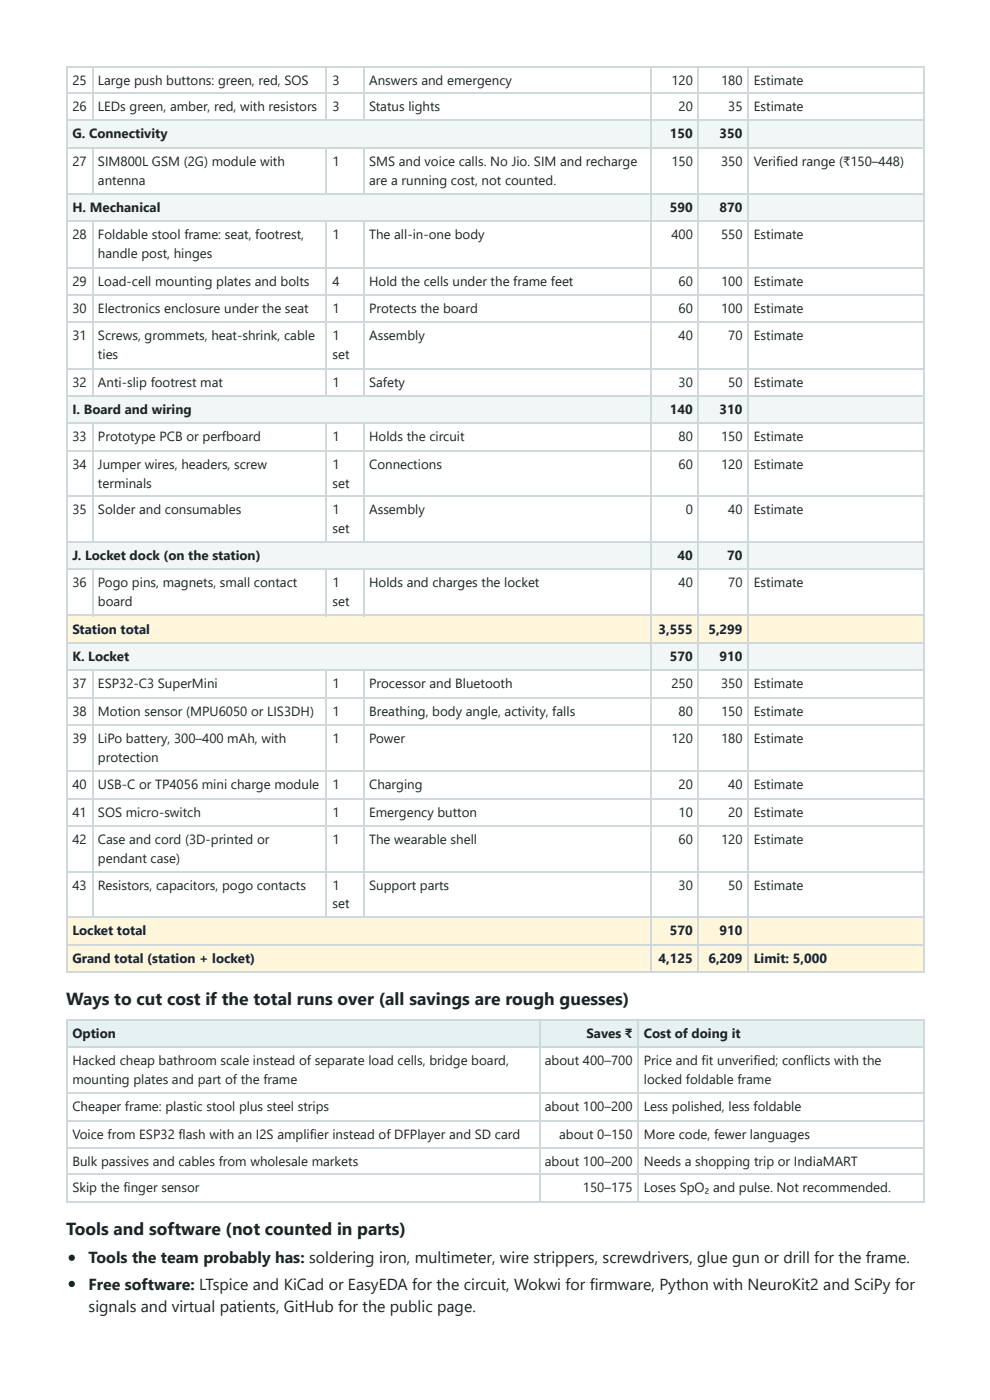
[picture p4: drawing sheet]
<svg xmlns="http://www.w3.org/2000/svg" width="210mm" height="297mm" viewBox="0 0 210 297" stroke-linecap="round" stroke-linejoin="round" font-family="sans-serif">
<defs><g id="words">
<g font-size="3.7" fill="#1b2427">
<text x="14" y="213.3">Ways to cut cost if the total runs over (all savings are rough guesses)</text>
<text x="14" y="261.9">Tools and software (not counted in parts)</text>
</g>
<g font-size="3.4" fill="#1b2427">
<text x="18.8" y="268">Tools the team probably has: soldering iron, multimeter, wire strippers, screwdrivers, glue gun or drill for the frame.</text>
<text x="18.8" y="273.6">Free software: LTspice and KiCad or EasyEDA for the circuit, Wokwi for firmware, Python with NeuroKit2 and SciPy for</text>
<text x="18.8" y="278.3">signals and virtual patients, GitHub for the public page.</text>
</g>
<g font-size="2.8" fill="#1b2427">
<text x="15.3" y="18">25</text>
<text x="20.8" y="18">Large push buttons: green, red, SOS</text>
<text x="70.5" y="18">3</text>
<text x="78.3" y="18">Answers and emergency</text>
<text x="142.3" y="18">120</text>
<text x="152.9" y="18">180</text>
<text x="159.8" y="18">Estimate</text>
<text x="15.3" y="23.5">26</text>
<text x="20.8" y="23.5">LEDs green, amber, red, with resistors</text>
<text x="70.5" y="23.5">3</text>
<text x="78.3" y="23.5">Status lights</text>
<text x="143.9" y="23.5">20</text>
<text x="154.4" y="23.5">35</text>
<text x="159.8" y="23.5">Estimate</text>
<text x="15.3" y="29.4">G. Connectivity</text>
<text x="142" y="29.4">150</text>
<text x="152.6" y="29.4">350</text>
<text x="15.3" y="35.2">27</text>
<text x="20.8" y="35.2">SIM800L GSM (2G) module with</text>
<text x="70.5" y="35.2">1</text>
<text x="78.3" y="35.2">SMS and voice calls. No Jio. SIM and recharge</text>
<text x="142.3" y="35.2">150</text>
<text x="152.9" y="35.2">350</text>
<text x="159.8" y="35.2">Verified range (₹150–448)</text>
<text x="20.8" y="39.2">antenna</text>
<text x="78.3" y="39.2">are a running cost, not counted.</text>
<text x="15.3" y="45">H. Mechanical</text>
<text x="142" y="45">590</text>
<text x="152.6" y="45">870</text>
<text x="15.3" y="50.8">28</text>
<text x="20.8" y="50.8">Foldable stool frame: seat, footrest,</text>
<text x="70.5" y="50.8">1</text>
<text x="78.3" y="50.8">The all-in-one body</text>
<text x="142.3" y="50.8">400</text>
<text x="152.9" y="50.8">550</text>
<text x="159.8" y="50.8">Estimate</text>
<text x="20.8" y="54.8">handle post, hinges</text>
<text x="15.3" y="60.6">29</text>
<text x="20.8" y="60.6">Load-cell mounting plates and bolts</text>
<text x="70.5" y="60.6">4</text>
<text x="78.3" y="60.6">Hold the cells under the frame feet</text>
<text x="143.9" y="60.6">60</text>
<text x="152.9" y="60.6">100</text>
<text x="159.8" y="60.6">Estimate</text>
<text x="15.3" y="66.4">30</text>
<text x="20.8" y="66.4">Electronics enclosure under the seat</text>
<text x="70.5" y="66.4">1</text>
<text x="78.3" y="66.4">Protects the board</text>
<text x="143.9" y="66.4">60</text>
<text x="152.9" y="66.4">100</text>
<text x="159.8" y="66.4">Estimate</text>
<text x="15.3" y="72.2">31</text>
<text x="20.8" y="72.2">Screws, grommets, heat-shrink, cable</text>
<text x="20.8" y="76.2">ties</text>
<text x="70.5" y="72.2">1</text>
<text x="70.5" y="76.2">set</text>
<text x="78.3" y="72.2">Assembly</text>
<text x="143.9" y="72.2">40</text>
<text x="154.4" y="72.2">70</text>
<text x="159.8" y="72.2">Estimate</text>
<text x="15.3" y="82">32</text>
<text x="20.8" y="82">Anti-slip footrest mat</text>
<text x="70.5" y="82">1</text>
<text x="78.3" y="82">Safety</text>
<text x="143.9" y="82">30</text>
<text x="154.4" y="82">50</text>
<text x="159.8" y="82">Estimate</text>
<text x="15.3" y="87.8">I. Board and wiring</text>
<text x="142" y="87.8">140</text>
<text x="152.6" y="87.8">310</text>
<text x="15.3" y="93.7">33</text>
<text x="20.8" y="93.7">Prototype PCB or perfboard</text>
<text x="70.5" y="93.7">1</text>
<text x="78.3" y="93.7">Holds the circuit</text>
<text x="143.9" y="93.7">80</text>
<text x="152.9" y="93.7">150</text>
<text x="159.8" y="93.7">Estimate</text>
<text x="15.3" y="99.5">34</text>
<text x="20.8" y="99.5">Jumper wires, headers, screw</text>
<text x="70.5" y="99.5">1</text>
<text x="78.3" y="99.5">Connections</text>
<text x="143.9" y="99.5">60</text>
<text x="152.9" y="99.5">120</text>
<text x="159.8" y="99.5">Estimate</text>
<text x="20.8" y="103.5">terminals</text>
<text x="70.5" y="103.5">set</text>
<text x="15.3" y="109">35</text>
<text x="20.8" y="109">Solder and consumables</text>
<text x="70.5" y="109">1</text>
<text x="70.5" y="113">set</text>
<text x="78.3" y="109">Assembly</text>
<text x="145.4" y="109">0</text>
<text x="154.4" y="109">40</text>
<text x="159.8" y="109">Estimate</text>
<text x="15.3" y="118.8">J. Locket dock (on the station)</text>
<text x="143.6" y="118.8">40</text>
<text x="154.2" y="118.8">70</text>
<text x="15.3" y="124.6">36</text>
<text x="20.8" y="124.6">Pogo pins, magnets, small contact</text>
<text x="70.5" y="124.6">1</text>
<text x="78.3" y="124.6">Holds and charges the locket</text>
<text x="143.9" y="124.6">40</text>
<text x="154.4" y="124.6">70</text>
<text x="159.8" y="124.6">Estimate</text>
<text x="20.8" y="128.6">board</text>
<text x="70.5" y="128.6">set</text>
<text x="15.3" y="134.4">Station total</text>
<text x="139.6" y="134.4">3,555</text>
<text x="150.2" y="134.4">5,299</text>
<text x="15.3" y="140.2">K. Locket</text>
<text x="142" y="140.2">570</text>
<text x="152.6" y="140.2">910</text>
<text x="15.3" y="146.1">37</text>
<text x="20.8" y="146.1">ESP32-C3 SuperMini</text>
<text x="70.5" y="146.1">1</text>
<text x="78.3" y="146.1">Processor and Bluetooth</text>
<text x="142.3" y="146.1">250</text>
<text x="152.9" y="146.1">350</text>
<text x="159.8" y="146.1">Estimate</text>
<text x="15.3" y="151.9">38</text>
<text x="20.8" y="151.9">Motion sensor (MPU6050 or LIS3DH)</text>
<text x="70.5" y="151.9">1</text>
<text x="78.3" y="151.9">Breathing, body angle, activity, falls</text>
<text x="143.9" y="151.9">80</text>
<text x="152.9" y="151.9">150</text>
<text x="159.8" y="151.9">Estimate</text>
<text x="15.3" y="157.7">39</text>
<text x="20.8" y="157.7">LiPo battery, 300–400 mAh, with</text>
<text x="20.8" y="161.7">protection</text>
<text x="70.5" y="157.7">1</text>
<text x="78.3" y="157.7">Power</text>
<text x="142.3" y="157.7">120</text>
<text x="152.9" y="157.7">180</text>
<text x="159.8" y="157.7">Estimate</text>
<text x="15.3" y="167.5">40</text>
<text x="20.8" y="167.5">USB-C or TP4056 mini charge module</text>
<text x="70.5" y="167.5">1</text>
<text x="78.3" y="167.5">Charging</text>
<text x="143.9" y="167.5">20</text>
<text x="154.4" y="167.5">40</text>
<text x="159.8" y="167.5">Estimate</text>
<text x="15.3" y="173.3">41</text>
<text x="20.8" y="173.3">SOS micro-switch</text>
<text x="70.5" y="173.3">1</text>
<text x="78.3" y="173.3">Emergency button</text>
<text x="143.9" y="173.3">10</text>
<text x="154.4" y="173.3">20</text>
<text x="159.8" y="173.3">Estimate</text>
<text x="15.3" y="179.1">42</text>
<text x="20.8" y="179.1">Case and cord (3D-printed or</text>
<text x="70.5" y="179.1">1</text>
<text x="78.3" y="179.1">The wearable shell</text>
<text x="143.9" y="179.1">60</text>
<text x="152.9" y="179.1">120</text>
<text x="159.8" y="179.1">Estimate</text>
<text x="20.8" y="183.1">pendant case)</text>
<text x="15.3" y="188.9">43</text>
<text x="20.8" y="188.9">Resistors, capacitors, pogo contacts</text>
<text x="70.5" y="188.9">1</text>
<text x="78.3" y="188.9">Support parts</text>
<text x="143.9" y="188.9">30</text>
<text x="154.4" y="188.9">50</text>
<text x="159.8" y="188.9">Estimate</text>
<text x="70.5" y="192.6">set</text>
<text x="15.3" y="198.4">Locket total</text>
<text x="142" y="198.4">570</text>
<text x="152.6" y="198.4">910</text>
<text x="15.3" y="204.3">Grand total (station + locket)</text>
<text x="139.6" y="204.3">4,125</text>
<text x="150.2" y="204.3">6,209</text>
<text x="159.8" y="204.3">Limit: 5,000</text>
<text x="15.3" y="220.1">Option</text>
<text x="124.3" y="220.1">Saves ₹</text>
<text x="136.5" y="220.1">Cost of doing it</text>
<text x="15.3" y="226">Hacked cheap bathroom scale instead of separate load cells, bridge board,</text>
<text x="115.5" y="226">about 400–700</text>
<text x="136.5" y="226">Price and fit unverified; conflicts with the</text>
<text x="15.3" y="229.9">mounting plates and part of the frame</text>
<text x="136.5" y="229.9">locked foldable frame</text>
<text x="15.3" y="235.7">Cheaper frame: plastic stool plus steel strips</text>
<text x="115.5" y="235.7">about 100–200</text>
<text x="136.5" y="235.7">Less polished, less foldable</text>
<text x="15.3" y="241.6">Voice from ESP32 flash with an I2S amplifier instead of DFPlayer and SD card</text>
<text x="118.5" y="241.6">about 0–150</text>
<text x="136.5" y="241.6">More code, fewer languages</text>
<text x="15.3" y="247.4">Bulk passives and cables from wholesale markets</text>
<text x="115.5" y="247.4">about 100–200</text>
<text x="136.5" y="247.4">Needs a shopping trip or IndiaMART</text>
<text x="15.3" y="252.9">Skip the finger sensor</text>
<text x="123.6" y="252.9">150–175</text>
<text x="136.5" y="252.9">Loses SpO₂ and pulse. Not recommended.</text>
</g>
</g></defs>
<g fill="#f1f6f6">
<path d="M14.3 25.7h123.5v5.8h-123.5z"/>
<path d="M137.8 25.7h10.4v5.8h-10.4z"/>
<path d="M148.2 25.7h10.5v5.8h-10.5z"/>
<path d="M158.7 25.7h37.4v5.8h-37.4z"/>
<path d="M14.3 41.3h123.5v5.8h-123.5z"/>
<path d="M137.8 41.3h10.4v5.8h-10.4z"/>
<path d="M148.2 41.3h10.5v5.8h-10.5z"/>
<path d="M158.7 41.3h37.4v5.8h-37.4z"/>
<path d="M14.3 83.9h123.5v5.8h-123.5z"/>
<path d="M137.8 83.9h10.4v5.8h-10.4z"/>
<path d="M148.2 83.9h10.5v5.8h-10.5z"/>
<path d="M158.7 83.9h37.4v5.8h-37.4z"/>
<path d="M14.3 115.1h123.5v5.8h-123.5z"/>
<path d="M137.8 115.1h10.4v5.8h-10.4z"/>
<path d="M148.2 115.1h10.5v5.8h-10.5z"/>
<path d="M158.7 115.1h37.4v5.8h-37.4z"/>
</g>
<g fill="#fff6dc">
<path d="M14.3 130.7h123.5v5.8h-123.5z"/>
<path d="M137.8 130.7h10.4v5.8h-10.4z"/>
<path d="M148.2 130.7h10.5v5.8h-10.5z"/>
<path d="M158.7 130.7h37.4v5.8h-37.4z"/>
</g>
<g fill="#f1f6f6">
<path d="M14.3 136.5h123.5v5.8h-123.5z"/>
<path d="M137.8 136.5h10.4v5.8h-10.4z"/>
<path d="M148.2 136.5h10.5v5.8h-10.5z"/>
<path d="M158.7 136.5h37.4v5.8h-37.4z"/>
</g>
<g fill="#fff6dc">
<path d="M14.3 194.7h123.5v5.9h-123.5z"/>
<path d="M137.8 194.7h10.4v5.9h-10.4z"/>
<path d="M148.2 194.7h10.5v5.9h-10.5z"/>
<path d="M158.7 194.7h37.4v5.9h-37.4z"/>
<path d="M14.3 200.6h123.5v5.8h-123.5z"/>
<path d="M137.8 200.6h10.4v5.8h-10.4z"/>
<path d="M148.2 200.6h10.5v5.8h-10.5z"/>
<path d="M158.7 200.6h37.4v5.8h-37.4z"/>
</g>
<g fill="none" stroke="#cfd8da" stroke-width=".26">
<path d="M14 14.2h182.1M14 19.7h182.1M14.2 14v192.4M19.7 14v11.7M69.2 14v11.7M77.1 14v11.7M138 14v192.4M148 14v192.4M158.6 14v192.4M195.9 14v192.4M14 25.5h182.1M14 31.4h182.1"/>
<path d="M19.7 31.5v9.8M69.2 31.5v9.8M77.1 31.5v9.8M14 41.1h182.1M14 47h182.1M14 56.8h182.1M19.7 47.1v37M69.2 47.1v37M77.1 47.1v37M14 62.6h182.1M14 68.4h182.1M14 78.2h182.1"/>
<path d="M14 84h182.1M14 89.8h182.1M14 95.6h182.1M19.7 90v25.1M69.2 90v25.1M77.1 90v25.1M14 105.2h182.1M14 115h182.1M14 120.8h182.1M14 130.6h182.1M14 136.4h182.1M19.7 120.9v9.8"/>
<path d="M69.2 120.9v9.8M77.1 120.9v9.8M14 142.2h182.1M14 148h182.1M14 153.9h182.1M19.7 142.3v52.4M69.2 142.3v52.4M77.1 142.3v52.4M14 163.6h182.1M14 169.5h182.1M14 175.3h182.1M14 185.1h182.1"/>
<path d="M14 194.6h182.1M14 200.4h182.1M14 206.2h182.1"/>
</g>
<g fill="#e6f1f1">
<path d="M14.3 216.2h100v5.8h-100z"/>
<path d="M114.3 216.2h20.9v5.8h-20.9z"/>
<path d="M135.2 216.2h60.9v5.8h-60.9z"/>
</g>
<path d="M14 216.3h182.1M14.2 216.2v38.9M114.4 216.2v38.9M135.3 216.2v38.9M195.9 216.2v38.9M14 222.1h182.1M14 231.9h182.1M14 237.7h182.1M14 243.5h182.1M14 249.1h182.1M14 254.9h182.1" fill="none" stroke="#cfd8da" stroke-width=".26"/>
<g fill="#1b2427">
<circle cx="15.2" cy="266.8" r=".66"/>
<circle cx="15.2" cy="272.4" r=".66"/>
</g>
<use href="#words"/>
</svg>
